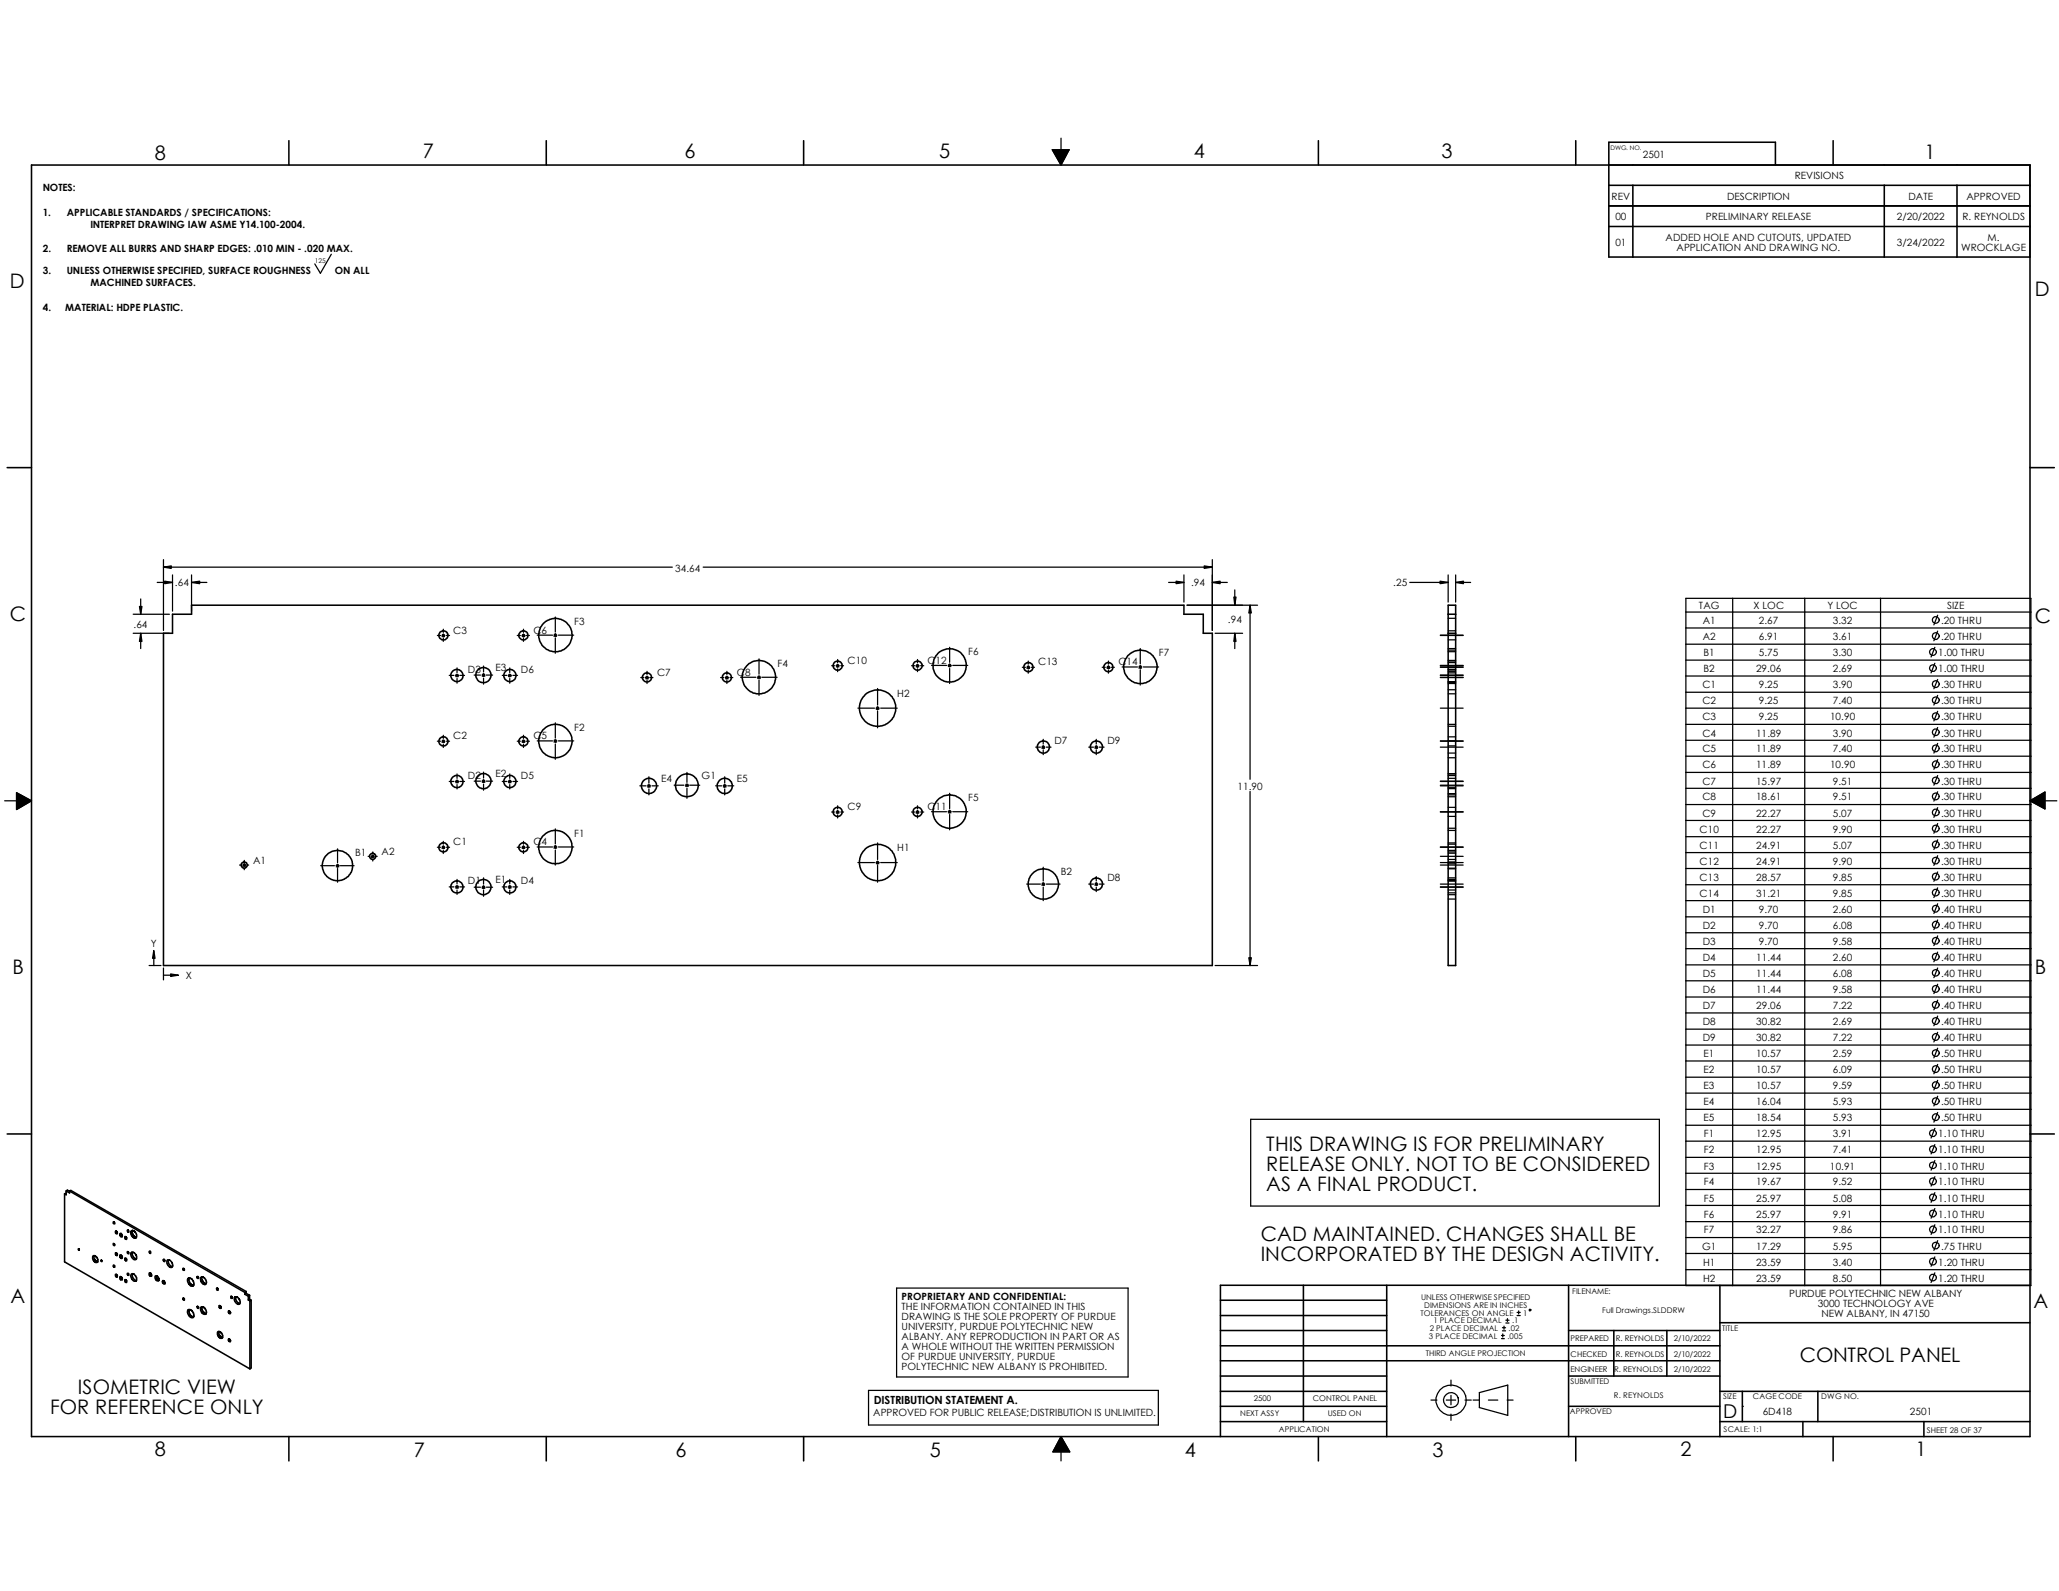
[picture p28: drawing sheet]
<svg xmlns="http://www.w3.org/2000/svg" width="279mm" height="216mm" viewBox="0 0 279 216" stroke-linecap="round" stroke-linejoin="round" font-family="sans-serif">
<defs><g id="words">
<g font-size="2.7">
<text x="21" y="21.7">8</text>
<text x="57.4" y="21.5">7</text>
<text x="92.9" y="21.5">6</text>
<text x="127.4" y="21.5">5</text>
<text x="162" y="21.5">4</text>
<text x="195.6" y="21.5">3</text>
<text x="261.2" y="21.6">1</text>
<text x="1.4" y="39.1">D</text>
<text x="276.1" y="40.1">D</text>
<text x="1.4" y="84.3">C</text>
<text x="276.1" y="84.5">C</text>
<text x="1.7" y="132.2">B</text>
<text x="276.1" y="132.2">B</text>
<text x="171.8" y="156.1">THIS DRAWING IS FOR PRELIMINARY</text>
<text x="171.8" y="158.9">RELEASE ONLY. NOT TO BE CONSIDERED</text>
<text x="171.8" y="161.6">AS A FINAL PRODUCT.</text>
<text x="171.1" y="168.4">CAD MAINTAINED. CHANGES SHALL BE</text>
<text x="171.1" y="171.1">INCORPORATED BY THE DESIGN ACTIVITY.</text>
<text x="1.4" y="176.8">A</text>
<text x="275.9" y="177.5">A</text>
<text x="244.2" y="184.8">CONTROL PANEL</text>
<text x="6.8" y="191.9">FOR REFERENCE ONLY</text>
<text x="10.6" y="189.1">ISOMETRIC VIEW</text>
<text x="21" y="197.6">8</text>
<text x="56.1" y="197.8">7</text>
<text x="91.7" y="197.8">6</text>
<text x="126.2" y="197.8">5</text>
<text x="160.8" y="197.8">4</text>
<text x="194.4" y="197.8">3</text>
<text x="228" y="197.6">2</text>
<text x="259.9" y="197.6">1</text>
</g>
<text font-size="2.6" x="233.8" y="192.4">D</text>
<text font-size="1.5" x="118.6" y="190.6">DISTRIBUTION STATEMENT A.</text>
<g font-size="1.4">
<text x="222.9" y="21.5">2501</text>
<text x="5.8" y="25.9">NOTES:</text>
<text x="5.8" y="29.3">1.</text>
<text x="9.1" y="29.3">APPLICABLE STANDARDS / SPECIFICATIONS:</text>
<text x="218.7" y="27.1">REV</text>
<text x="219.2" y="29.9">00</text>
<text x="231.5" y="29.9">PRELIMINARY RELEASE</text>
<text x="234.4" y="27.1">DESCRIPTION</text>
<text x="243.5" y="24.3">REVISIONS</text>
<text x="257.4" y="29.9">2/20/2022</text>
<text x="259" y="27.1">DATE</text>
<text x="266.3" y="29.9">R. REYNOLDS</text>
<text x="266.8" y="27.1">APPROVED</text>
<text x="5.8" y="34.2">2.</text>
<text x="9.1" y="34.2">REMOVE ALL BURRS AND SHARP EDGES: .010 MIN - .020 MAX.</text>
<text x="12.3" y="31">INTERPRET DRAWING IAW ASME Y14.100-2004.</text>
<text x="219.2" y="33.4">01</text>
<text x="226" y="32.7">ADDED HOLE AND CUTOUTS, UPDATED</text>
<text x="227.5" y="34">APPLICATION AND DRAWING NO.</text>
<text x="257.4" y="33.4">3/24/2022</text>
<text x="266.1" y="34">WROCKLAGE</text>
<text x="269.7" y="32.7">M.</text>
<text x="5.8" y="37.2">3.</text>
<text x="9.1" y="37.2">UNLESS OTHERWISE SPECIFIED, SURFACE ROUGHNESS</text>
<text x="12.3" y="38.9">MACHINED SURFACES.</text>
<text x="45.4" y="37.2">ON ALL</text>
<text x="5.8" y="42.2">4.</text>
<text x="8.9" y="42.2">MATERIAL: HDPE PLASTIC.</text>
<text x="91.6" y="77.6">34.64</text>
<text x="23.7" y="79.6">.64</text>
<text x="161.6" y="79.6">.94</text>
<text x="189.1" y="79.6">.25</text>
<text x="230.5" y="82.7">TAG</text>
<text x="238" y="82.7">X LOC</text>
<text x="248" y="82.7">Y LOC</text>
<text x="264.2" y="82.7">SIZE</text>
<text x="18.1" y="85.2">.64</text>
<text x="61.5" y="86">C3</text>
<text x="72.4" y="86">C6</text>
<text x="77.9" y="84.8">F3</text>
<text x="131.4" y="88.9">F6</text>
<text x="157.3" y="89.1">F7</text>
<text x="166.6" y="84.6">.94</text>
<text x="231.1" y="84.7">A1</text>
<text x="231.1" y="86.9">A2</text>
<text x="231.1" y="89">B1</text>
<text x="238.7" y="84.7">2.67</text>
<text x="238.7" y="86.9">6.91</text>
<text x="238.7" y="89">5.75</text>
<text x="248.7" y="84.7">3.32</text>
<text x="248.7" y="86.9">3.61</text>
<text x="248.7" y="89">3.30</text>
<text x="263" y="89">1.00 THRU</text>
<text x="263.4" y="84.7">.20 THRU</text>
<text x="263.4" y="86.9">.20 THRU</text>
<text x="63.5" y="91.3">D3</text>
<text x="67.2" y="91.1">E3</text>
<text x="70.7" y="91.3">D6</text>
<text x="89.2" y="91.7">C7</text>
<text x="100" y="91.7">C8</text>
<text x="105.5" y="90.5">F4</text>
<text x="115" y="90.1">C10</text>
<text x="121.8" y="94.5">H2</text>
<text x="125.9" y="90.1">C12</text>
<text x="140.9" y="90.3">C13</text>
<text x="151.8" y="90.3">C14</text>
<text x="231" y="93.4">C1</text>
<text x="231" y="95.6">C2</text>
<text x="231.1" y="91.2">B2</text>
<text x="238.3" y="91.2">29.06</text>
<text x="238.7" y="93.4">9.25</text>
<text x="238.7" y="95.6">9.25</text>
<text x="248.7" y="93.4">3.90</text>
<text x="248.7" y="95.6">7.40</text>
<text x="248.7" y="91.2">2.69</text>
<text x="263" y="91.2">1.00 THRU</text>
<text x="263.4" y="93.4">.30 THRU</text>
<text x="263.4" y="95.6">.30 THRU</text>
<text x="61.5" y="100.3">C2</text>
<text x="72.4" y="100.3">C5</text>
<text x="77.9" y="99.1">F2</text>
<text x="143.1" y="101">D7</text>
<text x="150.3" y="101">D9</text>
<text x="231" y="97.7">C3</text>
<text x="231" y="99.9">C4</text>
<text x="238.3" y="99.9">11.89</text>
<text x="238.7" y="97.7">9.25</text>
<text x="248.3" y="97.7">10.90</text>
<text x="248.7" y="99.9">3.90</text>
<text x="263.4" y="97.7">.30 THRU</text>
<text x="263.4" y="99.9">.30 THRU</text>
<text x="63.5" y="105.7">D2</text>
<text x="67.2" y="105.5">E2</text>
<text x="70.7" y="105.7">D5</text>
<text x="89.7" y="106.1">E4</text>
<text x="95.2" y="105.7">G1</text>
<text x="100" y="106.1">E5</text>
<text x="167.9" y="107.1">11.90</text>
<text x="231" y="102.1">C5</text>
<text x="231" y="104.3">C6</text>
<text x="231" y="106.5">C7</text>
<text x="238.3" y="102.1">11.89</text>
<text x="238.3" y="104.3">11.89</text>
<text x="238.3" y="106.5">15.97</text>
<text x="248.3" y="104.3">10.90</text>
<text x="248.7" y="102.1">7.40</text>
<text x="248.7" y="106.5">9.51</text>
<text x="263.4" y="102.1">.30 THRU</text>
<text x="263.4" y="104.3">.30 THRU</text>
<text x="263.4" y="106.5">.30 THRU</text>
<text x="77.9" y="113.5">F1</text>
<text x="115" y="109.9">C9</text>
<text x="125.9" y="109.9">C11</text>
<text x="131.4" y="108.7">F5</text>
<text x="230.6" y="113">C10</text>
<text x="231" y="108.6">C8</text>
<text x="231" y="110.8">C9</text>
<text x="238.3" y="113">22.27</text>
<text x="238.3" y="108.6">18.61</text>
<text x="238.3" y="110.8">22.27</text>
<text x="248.7" y="113">9.90</text>
<text x="248.7" y="108.6">9.51</text>
<text x="248.7" y="110.8">5.07</text>
<text x="263.4" y="113">.30 THRU</text>
<text x="263.4" y="108.6">.30 THRU</text>
<text x="263.4" y="110.8">.30 THRU</text>
<text x="34.3" y="117.3">A1</text>
<text x="48.2" y="116.2">B1</text>
<text x="51.8" y="116.1">A2</text>
<text x="61.5" y="114.7">C1</text>
<text x="63.5" y="120">D1</text>
<text x="67.2" y="119.8">E1</text>
<text x="70.7" y="120">D4</text>
<text x="72.4" y="114.7">C4</text>
<text x="121.8" y="115.5">H1</text>
<text x="143.9" y="118.7">B2</text>
<text x="150.3" y="119.5">D8</text>
<text x="230.6" y="115.1">C11</text>
<text x="230.6" y="117.3">C12</text>
<text x="230.6" y="119.5">C13</text>
<text x="238.3" y="115.1">24.91</text>
<text x="238.3" y="117.3">24.91</text>
<text x="238.3" y="119.5">28.57</text>
<text x="248.7" y="115.1">5.07</text>
<text x="248.7" y="117.3">9.90</text>
<text x="248.7" y="119.5">9.85</text>
<text x="263.4" y="115.1">.30 THRU</text>
<text x="263.4" y="117.3">.30 THRU</text>
<text x="263.4" y="119.5">.30 THRU</text>
<text x="230.6" y="121.7">C14</text>
<text x="231.1" y="123.9">D1</text>
<text x="238.3" y="121.7">31.21</text>
<text x="238.7" y="123.9">9.70</text>
<text x="248.7" y="123.9">2.60</text>
<text x="248.7" y="121.7">9.85</text>
<text x="263.4" y="123.9">.40 THRU</text>
<text x="263.4" y="121.7">.30 THRU</text>
<text x="20.4" y="128.5">Y</text>
<text x="231.1" y="126.1">D2</text>
<text x="231.1" y="128.2">D3</text>
<text x="231.1" y="130.4">D4</text>
<text x="238.3" y="130.4">11.44</text>
<text x="238.7" y="126.1">9.70</text>
<text x="238.7" y="128.2">9.70</text>
<text x="248.7" y="126.1">6.08</text>
<text x="248.7" y="128.2">9.58</text>
<text x="248.7" y="130.4">2.60</text>
<text x="263.4" y="126.1">.40 THRU</text>
<text x="263.4" y="128.2">.40 THRU</text>
<text x="263.4" y="130.4">.40 THRU</text>
<text x="25.2" y="132.9">X</text>
<text x="231.1" y="132.6">D5</text>
<text x="231.1" y="134.7">D6</text>
<text x="231.1" y="136.9">D7</text>
<text x="238.3" y="132.6">11.44</text>
<text x="238.3" y="134.7">11.44</text>
<text x="238.3" y="136.9">29.06</text>
<text x="248.7" y="132.6">6.08</text>
<text x="248.7" y="134.7">9.58</text>
<text x="248.7" y="136.9">7.22</text>
<text x="263.4" y="132.6">.40 THRU</text>
<text x="263.4" y="134.7">.40 THRU</text>
<text x="263.4" y="136.9">.40 THRU</text>
<text x="231.1" y="139.1">D8</text>
<text x="231.1" y="141.3">D9</text>
<text x="231.2" y="143.5">E1</text>
<text x="238.3" y="139.1">30.82</text>
<text x="238.3" y="141.3">30.82</text>
<text x="238.3" y="143.5">10.57</text>
<text x="248.7" y="139.1">2.69</text>
<text x="248.7" y="141.3">7.22</text>
<text x="248.7" y="143.5">2.59</text>
<text x="263.4" y="143.5">.50 THRU</text>
<text x="263.4" y="139.1">.40 THRU</text>
<text x="263.4" y="141.3">.40 THRU</text>
<text x="231.2" y="145.6">E2</text>
<text x="231.2" y="147.8">E3</text>
<text x="231.2" y="150">E4</text>
<text x="238.3" y="145.6">10.57</text>
<text x="238.3" y="147.8">10.57</text>
<text x="238.3" y="150">16.04</text>
<text x="248.7" y="145.6">6.09</text>
<text x="248.7" y="147.8">9.59</text>
<text x="248.7" y="150">5.93</text>
<text x="263.4" y="145.6">.50 THRU</text>
<text x="263.4" y="147.8">.50 THRU</text>
<text x="263.4" y="150">.50 THRU</text>
<text x="231.2" y="152.2">E5</text>
<text x="231.2" y="154.3">F1</text>
<text x="238.3" y="152.2">18.54</text>
<text x="238.3" y="154.3">12.95</text>
<text x="248.7" y="152.2">5.93</text>
<text x="248.7" y="154.3">3.91</text>
<text x="263" y="154.3">1.10 THRU</text>
<text x="263.4" y="152.2">.50 THRU</text>
<text x="231.2" y="156.5">F2</text>
<text x="231.2" y="158.7">F3</text>
<text x="231.2" y="160.9">F4</text>
<text x="238.3" y="156.5">12.95</text>
<text x="238.3" y="158.7">12.95</text>
<text x="238.3" y="160.9">19.67</text>
<text x="248.3" y="158.7">10.91</text>
<text x="248.7" y="156.5">7.41</text>
<text x="248.7" y="160.9">9.52</text>
<text x="263" y="156.5">1.10 THRU</text>
<text x="263" y="158.7">1.10 THRU</text>
<text x="263" y="160.9">1.10 THRU</text>
<text x="231.2" y="163.1">F5</text>
<text x="231.2" y="165.2">F6</text>
<text x="231.2" y="167.4">F7</text>
<text x="238.3" y="163.1">25.97</text>
<text x="238.3" y="165.2">25.97</text>
<text x="238.3" y="167.4">32.27</text>
<text x="248.7" y="163.1">5.08</text>
<text x="248.7" y="165.2">9.91</text>
<text x="248.7" y="167.4">9.86</text>
<text x="263" y="163.1">1.10 THRU</text>
<text x="263" y="165.2">1.10 THRU</text>
<text x="263" y="167.4">1.10 THRU</text>
<text x="231" y="169.6">G1</text>
<text x="231.1" y="171.7">H1</text>
<text x="231.1" y="173.9">H2</text>
<text x="238.3" y="171.7">23.59</text>
<text x="238.3" y="173.9">23.59</text>
<text x="238.3" y="169.6">17.29</text>
<text x="248.7" y="169.6">5.95</text>
<text x="248.7" y="171.7">3.40</text>
<text x="248.7" y="173.9">8.50</text>
<text x="263" y="171.7">1.20 THRU</text>
<text x="263" y="173.9">1.20 THRU</text>
<text x="263.4" y="169.6">.75 THRU</text>
<text x="122.3" y="176.4">PROPRIETARY AND CONFIDENTIAL:</text>
<text x="122.3" y="177.8">THE INFORMATION CONTAINED IN THIS</text>
<text x="122.3" y="179.1">DRAWING IS THE SOLE PROPERTY OF PURDUE</text>
<text x="242.8" y="176">PURDUE POLYTECHNIC NEW ALBANY</text>
<text x="246.7" y="177.3">3000 TECHNOLOGY AVE</text>
<text x="247.2" y="178.7">NEW ALBANY, IN 47150</text>
<text x="122.3" y="180.5">UNIVERSITY, PURDUE POLYTECHNIC NEW</text>
<text x="122.3" y="181.8">ALBANY. ANY REPRODUCTION IN PART OR AS</text>
<text x="122.3" y="183.2">A WHOLE WITHOUT THE WRITTEN PERMISSION</text>
<text x="122.3" y="184.5">OF PURDUE UNIVERSITY, PURDUE</text>
<text x="122.3" y="185.9">POLYTECHNIC NEW ALBANY IS PROHIBITED.</text>
<text x="239.2" y="192">6D418</text>
<text x="259.2" y="192">2501</text>
<text x="118.5" y="192.2">APPROVED FOR PUBLIC RELEASE;DISTRIBUTION IS UNLIMITED.</text>
</g>
<g font-size="1.1">
<text x="192.7" y="178.5">TOLERANCES ON ANGLE</text>
<text x="192.8" y="176.4">UNLESS OTHERWISE SPECIFIED</text>
<text x="193.3" y="177.5">DIMENSIONS ARE IN INCHES</text>
<text x="194.5" y="179.6">1 PLACE DECIMAL</text>
<text x="205.2" y="179.6">.1</text>
<text x="206.7" y="178.5">1</text>
<text x="213.4" y="175.6">FILENAME:</text>
<text x="217.4" y="178.1">Full Drawings.SLDDRW</text>
<text x="193.5" y="184.1">THIRD ANGLE PROJECTION</text>
<text x="193.9" y="181.7">3 PLACE DECIMAL</text>
<text x="194" y="180.6">2 PLACE DECIMAL</text>
<text x="204.6" y="181.7">.005</text>
<text x="204.7" y="180.6">.02</text>
<text x="213.1" y="182">PREPARED</text>
<text x="213.1" y="184.1">CHECKED</text>
<text x="219.2" y="182">R. REYNOLDS</text>
<text x="219.2" y="184.1">R. REYNOLDS</text>
<text x="227.1" y="182">2/10/2022</text>
<text x="227.1" y="184.1">2/10/2022</text>
<text x="233.7" y="180.6">TITLE</text>
<text x="170.1" y="190.2">2500</text>
<text x="178.1" y="190.2">CONTROL PANEL</text>
<text x="213" y="191.9">APPROVED</text>
<text x="213.1" y="186.1">ENGINEER</text>
<text x="213.1" y="187.8">SUBMITTED</text>
<text x="219" y="189.7">R. REYNOLDS</text>
<text x="219" y="186.1">R. REYNOLDS</text>
<text x="227.1" y="186.1">2/10/2022</text>
<text x="233.8" y="189.9">SIZE</text>
<text x="237.9" y="189.9">CAGE CODE</text>
<text x="247.1" y="189.9">DWG NO.</text>
<text x="168.3" y="192.2">NEXT ASSY</text>
<text x="173.5" y="194.3">APPLICATION</text>
<text x="180.2" y="192.2">USED ON</text>
<text x="233.9" y="194.4">SCALE: 1:1</text>
<text x="261.5" y="194.4">SHEET 28 OF 37</text>
</g>
<text font-size=".9" x="42.7" y="35.6">125</text>
<text font-size=".8" x="218.5" y="20.4">DWG. NO.</text>
</g></defs>
<g fill="none" stroke="#000" stroke-width=".17">
<path d="M144 18.8v1.5M45 34.5l-1.5 2.6-.8-1.3M142.8 20.3h2.3l-1.1 2.1zM21.3 79h2.1M22.2 75.9v9.7M22.2 77h69M23.4 78v4.9M26 78v4.9M26 79h2.1M95.4 77h69.1M158.6 79h2.1M160.7 78v3.7"/>
<path d="M164.5 75.9v9.7M164.5 79h2M191.3 79h5.2M196.5 78v3.7M197.5 79h2.1M197.5 78v3.7M18.1 85.9h4.9M18.1 83.4h4.9M19.1 81.3v2.1M19.1 85.9v2.1M59.4 86.2h.4M60 86.2h.4"/>
<path d="M60 86.1l.3 .3M60.2 85.4v.4M60.2 86v.4M60.2 86.6v.4M60.2 99.8v.4M60.3 86.1l-.3 .3M60.6 86.2h.4M61 91.7h.6M61.8 91.7h.4M61.9 91.5l.3 .3M62 90.6v.7M62 91.5v.4"/>
<path d="M62 92.1v.6M62.1 91.5l-.3 .3M62.4 91.7h.6M64.3 91.6h.9M65.4 91.6h.4M65.5 91.5l.3 .3M65.6 90.4v.8M65.6 91.4v.4M65.6 92v.8M65.7 91.5l-.3 .3M66 91.6h.8M68.2 91.7h.6"/>
<path d="M69 91.7h.4M69 91.5l.3 .3M69.2 90.6v.7M69.2 91.5v.4M69.2 92.1v.6M69.3 91.5l-.3 .3M69.6 91.7h.6M70.2 86.2h.4M70.8 86.2h.4M70.9 86.1l.3 .3M71 85.4v.4M71 86v.4"/>
<path d="M71 86.6v.4M71 99.8v.4M71.2 86.1l-.3 .3M71.4 86.2h.4M72.9 86.2h2.1M75.2 86.2h.4M75.2 86.1l.3 .3M75.4 83.7v2.1M75.4 86v.4M75.4 86.6v2M75.4 98.1v2.1M75.5 86.1l-.3 .3"/>
<path d="M75.8 86.2h2.1M87 91.9h.4M87.6 91.9h.4M87.7 91.8l.3 .3M87.8 91.1v.4M87.8 91.7v.5M87.8 92.3v.5M87.9 91.8l-.3 .3M88.2 91.9h.4M97.8 91.9h.4M98.4 91.9h.4M98.5 91.8l.3 .3"/>
<path d="M98.6 91.1v.4M98.6 91.7v.5M98.6 92.3v.5M98.8 91.8l-.3 .3M99.1 91.9h.3M100.5 91.9h2.1M102.8 91.9h.4M102.9 91.8l.3 .3M103 89.4v2.1M103 91.7v.4M103 92.3v2.1M103.1 91.8l-.3 .3"/>
<path d="M103.4 91.9h2.1M112.9 90.3h.3M113.5 90.3h.4M113.5 90.2l.3 .3M113.7 89.5v.4M113.7 90.1v.5M113.7 90.8v.3M113.8 90.2l-.3 .3M114.1 90.3h.4M116.4 96.1h2.3M118.9 96.1h.4M119 96l.3 .3"/>
<path d="M119.1 93.4v2.3M119.1 95.9v.4M119.1 96.5v2.3M119.2 96l-.3 .3M119.5 96.1h2.3M123.7 90.3h.4M124.3 90.3h.4M124.4 90.2l.3 .3M124.5 89.5v.4M124.5 90.1v.5M124.5 90.8v.3M124.6 90.2l-.3 .3"/>
<path d="M124.9 90.3h.4M126.4 90.3h2M128.7 90.3h.4M128.7 90.2l.3 .3M128.9 87.8v2.1M128.9 90.1v.4M128.9 90.7v2.1M129 90.2l-.3 .3M129.3 90.3h2M138.7 90.6h.4M139.4 90.6h.3M139.4 90.4l.3 .3"/>
<path d="M139.5 89.7v.4M139.5 90.3v.5M139.5 90.9v.5M139.7 90.4l-.3 .3M140 90.6h.4M149.6 90.6h.4M150.2 90.6h.4M150.3 90.4l.3 .3M150.4 89.7v.4M150.4 90.3v.5M150.4 90.9v.5M150.5 90.4l-.3 .3"/>
<path d="M150.8 90.6h.4M152.3 90.5h2M154.6 90.5h.3M154.6 90.4l.3 .3M154.7 88v2.1M154.7 90.3v.4M154.7 90.9v2.1M154.9 90.4l-.3 .3M155.2 90.5h2M161.1 82.1h9.5M164.9 85.9h3.7M167.6 80.1v2"/>
<path d="M167.6 85.9v2.1M169.6 82.1v23.6M195.5 96.1h3M195.5 90.3h3M195.5 91.9h3M195.5 86.2h3M195.5 91.7h3M195.5 91.6h3M195.5 90.5h3M195.5 90.6h3M196.5 92.8h1M196.5 88.2h1"/>
<path d="M196.5 91.1h1M196.5 89.9h1M196.5 92.5h1M196.5 88h1M196.5 90.9h1M196.5 89.7h1M196.5 98.6h1M196.5 93.6h1M196.5 94.1h1M196.5 89.6h1M196.5 91.3h1M196.5 98.3h1"/>
<path d="M196.5 88.4h1M196.5 83.9h1M196.5 100h1M196.5 86.8h1M196.5 85.6h1M196.5 90.8h1M196.5 92.6h1M196.5 90.6h1M228.8 98.3h46.8M228.8 96.1h46.8M228.8 81.2h46.8v93.3h-46.8zM228.8 83.1h46.8"/>
<path d="M228.8 85.2h46.8M228.8 87.4h46.8M228.8 89.6h46.8M228.8 91.7h46.8M228.8 93.9h46.8M235.1 81.2v93.3M244.9 81.2v93.3M255.2 81.2v93.3M262.6 87.8l-.6 1.4M262.6 90l-.6 1.3M262.9 83.5l-.5 1.3M262.9 85.6l-.5 1.4"/>
<path d="M262.9 92.2l-.5 1.3M262.9 94.4l-.5 1.3M262.9 96.5l-.5 1.3M262.9 98.7l-.5 1.3M.6 108.7h1.6M2.2 107.6l2.1 1.1-2.1 1.2zM32.5 117.4h.2M32.9 117.4h.5M33 117.3l.3 .3M33.1 116.8v.2M33.1 117.2v.4M33.1 117.8v.2"/>
<path d="M33.3 117.3l-.3 .3M33.6 117.4h.1M43.5 117.5h1.9M45.6 117.5h.4M45.7 117.3l.3 .3M45.8 115.2v1.9M45.8 117.3v.4M45.8 117.9v1.8M45.9 117.3l-.3 .3M46.2 117.5h1.8M50 116.2h.2M50.4 116.2h.4"/>
<path d="M50.5 116.1l.3 .3M50.6 115.6v.2M50.6 116v.4M50.6 116.6v.2M50.7 116.1l-.3 .3M51 116.2h.2M59.4 100.6h.4M59.4 115h.4M60 100.6h.4M60 115h.4M60 100.5l.3 .3M60 114.9l.3 .2"/>
<path d="M60.2 100.4v.4M60.2 101v.4M60.2 114.2v.4M60.2 114.8v.4M60.2 115.4v.4M60.3 100.5l-.3 .3M60.3 114.9l-.3 .2M60.6 100.6h.4M60.6 115h.4M61 106h.6M61.8 106h.4M61.9 105.9l.3 .3"/>
<path d="M62 105v.6M62 105.8v.5M62 106.5v.6M62 119.3v.6M62.1 105.9l-.3 .3M62.4 106h.6M64.3 106h.9M65.4 106h.4M65.5 105.9l.3 .3M65.6 104.8v.8M65.6 105.8v.4M65.6 106.4v.8"/>
<path d="M65.6 119.1v.9M65.7 105.9l-.3 .3M66 106h.8M68.2 106h.6M69 106h.4M69 105.9l.3 .3M69.2 105v.6M69.2 105.8v.5M69.2 106.5v.6M69.2 119.3v.6M69.3 105.9l-.3 .3M69.6 106h.6"/>
<path d="M70.2 100.6h.4M70.2 115h.4M70.8 100.6h.4M70.8 115h.4M70.9 100.5l.3 .3M70.9 114.9l.3 .2M71 100.4v.4M71 101v.4M71 114.2v.4M71 114.8v.4M71 115.4v.4M71.2 100.5l-.3 .3"/>
<path d="M71.2 114.9l-.3 .2M71.4 100.6h.4M71.4 115h.4M72.9 100.5h2.1M72.9 114.9h2.1M75.2 100.5h.4M75.2 114.9h.4M75.2 100.4l.3 .3M75.2 114.8l.3 .3M75.4 100.4v.4M75.4 101v2M75.4 112.5v2"/>
<path d="M75.4 114.7v.4M75.4 115.4v2M75.5 100.4l-.3 .3M75.5 114.8l-.3 .3M75.8 100.5h2.1M75.8 114.9h2.1M86.8 106.6h.9M87.9 106.6h.4M87.9 106.5l.3 .3M88.1 105.4v.9M88.1 106.4v.4M88.1 107.1v.8"/>
<path d="M88.2 106.5l-.3 .3M88.5 106.6h.8M91.5 106.6h1.3M93 106.6h.4M93.1 106.4l.3 .3M93.2 104.8v1.4M93.2 106.4v.4M93.2 107v1.3M93.3 106.4l-.3 .3M93.6 106.6h1.4M97.1 106.6h.8M98.1 106.6h.5"/>
<path d="M98.2 106.5l.3 .3M98.3 105.4v.9M98.3 106.4v.4M98.3 107.1v.8M98.5 106.5l-.3 .3M98.8 106.6h.8M112.9 110.2h.3M113.5 110.2h.4M113.5 110.1l.3 .3M113.7 109.3v.5M113.7 110v.4M113.7 110.6v.4"/>
<path d="M113.8 110.1l-.3 .3M114.1 110.2h.4M116.4 117.1h2.3M118.9 117.1h.4M119 116.9l.3 .3M119.1 114.4v2.2M119.1 116.8v.5M119.1 117.4v2.3M119.2 116.9l-.3 .3M119.5 117.1h2.3M123.7 110.2h.4M124.3 110.2h.4"/>
<path d="M124.4 110.1l.3 .3M124.5 109.3v.5M124.5 110v.4M124.5 110.6v.4M124.6 110.1l-.3 .3M124.9 110.2h.4M126.4 110.2h2M128.7 110.2h.4M128.7 110l.3 .3M128.9 107.7v2M128.9 109.9v.4M128.9 110.5v2.1"/>
<path d="M129 110l-.3 .3M129.3 110.2h2M139.3 120h1.9M140.5 101.4h.7M141.4 101.4h.4M141.4 120h.4M141.4 101.3l.3 .3M141.4 119.8l.3 .3M141.6 100.3v.7M141.6 101.2v.4M141.6 101.8v.6M141.6 117.7v1.8"/>
<path d="M141.6 119.8v.4M141.7 101.3l-.3 .3M141.7 119.8l-.3 .3M142 101.4h.6M142 120h1.8M147.7 101.4h.7M147.7 120h.7M148.6 101.4h.4M148.6 120h.4M148.6 101.3l.3 .3M148.6 119.8l.3 .3M148.8 100.3v.7"/>
<path d="M148.8 101.2v.4M148.8 101.8v.6M148.8 119v.5M148.8 119.8v.4M148.9 101.3l-.3 .3M148.9 119.8l-.3 .3M149.2 101.4h.6M149.2 120h.6M169.6 107.4v23.6M195.5 100.5h3M195.5 117.1h3M195.5 110.2h3"/>
<path d="M195.5 106.6h3M195.5 114.9h3M195.5 100.6h3M195.5 115h3M195.5 106h3M195.5 116.2h3M195.5 117.4h3M195.5 101.4h3M195.5 120h3M196.5 119.1h1M196.5 102.2h1M196.5 117.9h1"/>
<path d="M196.5 112.4h1M196.5 107.9h1M196.5 110.8h1M196.5 109.6h1M196.5 119.5h1M196.5 114.6h1M196.5 107.7h1M196.5 105.6h1M196.5 108.1h1M196.5 105h1M196.5 117.2h1M196.5 112.7h1"/>
<path d="M196.5 102.8h1M196.5 115.6h1M196.5 114.4h1M196.5 101.2h1M196.5 106.9h1M196.5 105.2h1M196.5 107h1M196.5 119.3h1M196.5 116.6h1M196.5 115.8h1M196.5 115.4h1M196.5 117.8h1"/>
<path d="M196.5 117h1M228.8 100.5h46.8M228.8 102.6h46.8M228.8 104.8h46.8M228.8 107h46.8M228.8 109.2h46.8M228.8 111.3h46.8M228.8 113.5h46.8M228.8 115.7h46.8M228.8 117.9h46.8M262.9 100.9l-.5 1.3M262.9 103.1l-.5 1.3"/>
<path d="M262.9 105.2l-.5 1.4M262.9 107.4l-.5 1.3M262.9 109.6l-.5 1.3M262.9 111.8l-.5 1.3M262.9 114l-.5 1.3M262.9 116.1l-.5 1.3M262.9 118.3l-.5 1.3M275.5 108.7l2-1.2v2.3zM277.5 108.7h1.6M20.2 131h1.6M20.9 130v1M22.2 131.4v1.6"/>
<path d="M22.2 132.3h1M61 120.4h.6M61.8 120.4h.4M61.9 120.2l.3 .3M62 120.1v.5M62 120.8v.6M62.1 120.2l-.3 .3M62.4 120.4h.6M64.3 120.4h.9M65.4 120.4h.4M65.5 120.3l.3 .3M65.6 120.2v.4"/>
<path d="M65.6 120.8v.8M65.7 120.3l-.3 .3M66 120.4h.8M68.2 120.4h.6M69 120.4h.4M69 120.2l.3 .3M69.2 120.1v.5M69.2 120.8v.6M69.3 120.2l-.3 .3M69.6 120.4h.6M141.6 120.4v1.8M148.8 120.4v.6"/>
<path d="M164.9 131h5.7M195.5 120.4h3M196.5 120.8h1M196.5 122h1M196.5 121.2h1M196.5 121.4h1M228.8 120.1h46.8M228.8 122.2h46.8M228.8 124.4h46.8M228.8 126.6h46.8M228.8 128.7h46.8M228.8 130.9h46.8"/>
<path d="M228.8 133.1h46.8M228.8 135.3h46.8M228.8 137.5h46.8M228.8 139.7h46.8M262.9 120.5l-.5 1.3M262.9 122.6l-.5 1.4M262.9 124.8l-.5 1.4M262.9 127l-.5 1.3M262.9 129.2l-.5 1.3M262.9 131.4l-.5 1.3M262.9 133.6l-.5 1.2M262.9 135.7l-.5 1.3"/>
<path d="M262.9 137.9l-.5 1.3M169.7 151.9h55.5v11.8h-55.5zM228.8 141.8h46.8M228.8 144h46.8M228.8 146.2h46.8M228.8 148.3h46.8M228.8 150.5h46.8M228.8 152.7h46.8M228.8 154.9h46.8M228.8 157.1h46.8M228.8 159.2h46.8M262.6 153.1l-.6 1.3"/>
<path d="M262.6 155.3l-.6 1.3M262.6 157.5l-.6 1.3M262.6 159.7l-.6 1.3M262.9 140.1l-.5 1.3M262.9 142.2l-.5 1.4M262.9 144.4l-.5 1.3M262.9 146.6l-.5 1.3M262.9 148.8l-.5 1.3M262.9 151l-.5 1.3M121.7 174.8h31.4v12.1h-31.4zM204.1 180v.4M204.3 179.5h.5"/>
<path d="M204.3 179.2h.5M204.6 178.9v.4M205.9 178.5h.4M205.9 178.1h.4M206.1 177.9v.4M228.8 161.4h46.8M228.8 163.6h46.8M228.8 165.8h46.8M228.8 167.9h46.8M228.8 170.1h46.8M228.8 172.3h46.8M262.6 161.8l-.6 1.4"/>
<path d="M262.6 164l-.6 1.3M262.6 166.2l-.6 1.3M262.6 170.6l-.6 1.2M262.6 172.7l-.6 1.3M262.9 168.4l-.5 1.3M117.9 188.7h39.3v4.7h-39.3zM144 197v1.2M144 194.9l1.2 2.1h-2.3zM194.2 190h.8M196.3 190h1.2M196.9 187.3v.8M196.9 189.4v1.2"/>
<path d="M196.9 191.9v.8M198.8 190h.8M199.9 190h.8M200.7 189l3.9-1v4.1l-3.9-1.1zM202 190h1.2M203.8 181.7h.3M203.8 181.2h.3M203.9 180.6h.4M203.9 180.2h.4M203.9 181v.4M204.5 190h.8M236.4 190.8h.1"/>
<circle cx="262.3" cy="88.5" r=".47"/>
<circle cx="262.3" cy="90.7" r=".46"/>
<circle cx="262.7" cy="92.9" r=".47"/>
<circle cx="262.7" cy="97.2" r=".47"/>
<circle cx="262.7" cy="84.1" r=".47"/>
<circle cx="262.7" cy="99.4" r=".47"/>
<circle cx="262.7" cy="86.3" r=".46"/>
<circle cx="262.7" cy="95" r=".46"/>
<circle cx="262.7" cy="114.6" r=".47"/>
<circle cx="262.7" cy="103.7" r=".47"/>
<circle cx="262.7" cy="108.1" r=".47"/>
<circle cx="262.7" cy="110.2" r=".47"/>
<circle cx="262.7" cy="119" r=".47"/>
<circle cx="262.7" cy="116.8" r=".46"/>
<circle cx="262.7" cy="101.6" r=".46"/>
<circle cx="262.7" cy="105.9" r=".46"/>
<circle cx="262.7" cy="112.4" r=".46"/>
<circle cx="262.7" cy="125.5" r=".47"/>
<circle cx="262.7" cy="129.8" r=".47"/>
<circle cx="262.7" cy="136.4" r=".47"/>
<circle cx="262.7" cy="121.1" r=".47"/>
<circle cx="262.7" cy="134.2" r=".47"/>
<circle cx="262.7" cy="132" r=".46"/>
<circle cx="262.7" cy="138.6" r=".46"/>
<circle cx="262.7" cy="123.3" r=".46"/>
<circle cx="262.7" cy="127.7" r=".46"/>
<circle cx="262.3" cy="156" r=".47"/>
<circle cx="262.3" cy="153.8" r=".46"/>
<circle cx="262.3" cy="158.2" r=".46"/>
<circle cx="262.7" cy="140.7" r=".47"/>
<circle cx="262.7" cy="145.1" r=".47"/>
<circle cx="262.7" cy="151.6" r=".47"/>
<circle cx="262.7" cy="147.2" r=".47"/>
<circle cx="262.7" cy="149.4" r=".46"/>
<circle cx="262.7" cy="142.9" r=".46"/>
<circle cx="207.6" cy="177.8" r=".12"/>
<circle cx="262.3" cy="160.3" r=".47"/>
<circle cx="262.3" cy="171.2" r=".47"/>
<circle cx="262.3" cy="166.8" r=".47"/>
<circle cx="262.3" cy="173.4" r=".47"/>
<circle cx="262.3" cy="162.5" r=".47"/>
<circle cx="262.3" cy="164.7" r=".46"/>
<circle cx="262.7" cy="169" r=".46"/>
<circle cx="196.9" cy="190" r="1.02"/>
<circle cx="196.9" cy="190" r="2.07"/>
</g>
<g fill="#000" stroke="#000" stroke-width=".17">
<path d="M142.8 20.3h2.3l-1.1 2.1zM22.2 77l1-.2v.3zM22.4 78.9l1 .1-1 .2zM26 79l1.1-.1v.3zM159.6 78.9l1.1 .1-1.1 .2zM163.4 76.8l1.1 .2-1.1 .1zM164.5 79l1.1-.1v.3zM195.4 78.9l1.1 .1-1.1 .2zM197.5 79l1.1-.1v.3zM19.1 85.9l.2 1.1h-.4zM18.9 82.3h.4l-.2 1.1zM167.4 81h.3l-.1 1.1z"/>
<path d="M167.6 85.9l.1 1.1h-.3zM169.6 82.1l.2 1.1h-.3zM2.2 107.6l2.1 1.1-2.1 1.2zM275.5 108.7l2-1.2v2.3zM20.9 129l.1 1h-.3zM23.2 132.2l1 .1-1 .2zM169.5 130h.3l-.2 1zM144 194.9l1.2 2.1h-2.3z"/>
</g>
<g fill="none" stroke="#000" stroke-width=".21">
<path d="M39.2 19.1v3.3M74.1 19.1v3.3M109.1 19.1v3.3M178.9 19.1v3.3M213.8 19.1v3.3M248.8 19.1v3.3M4.3 22.4h271.2v172.5h-271.2zM218.3 25.1h57.2M218.3 27.9h57.2M218.3 30.7h57.2M221.6 25.1v9.8M240.9 22.4v-3.1h-22.6v15.6h57.2"/>
<path d="M255.7 25.1v9.8M265.6 25.1v9.8M1 63.5h3.3M275.5 63.5h3.3M23.4 83.4h2.6v-1.3h134.7v1.3h2.6v2.5h1.2v45.1h-142.3v-45.1h1.2zM196.5 85.9h1M196.5 83.4h1M196.5 82.1h1v48.9h-1zM1 153.9h3.3M275.5 153.9h3.3M8.8 162v9.2l25.1 14.6M9 161.6v.5l-.2-.1"/>
<path d="M9 161.6l.4 .3v-.3M9 161.6l.1-.1 .3 .2M9 161.9l-.2 .1M9.4 161.6l23.8 13.8M9.4 161.6l.2-.1 23.8 13.8M12.6 170.4l.4 .1 .2 .3a.3 .3 0 0 1 .1 .4 .3 .3 0 0 1-.5 0l-.1-.1a.59 .59 0 0 1-.1-.7zM12.8 170.4l-.1 .3 .2 .3 .4 .2M13.7 171l.1 .2h-.1zM15.4 171.7h.1a.13 .13 0 0 1 .1 .1 .13 .13 0 0 1-.1 .1 .13 .13 0 0 1-.1 0zM15.4 168.7l.2 .2a.11 .11 0 0 1-.2 .1 .11 .11 0 0 1 0-.1zM15.7 172.9l.2 .1a.13 .13 0 0 1 .1 .2 .13 .13 0 0 1-.2 .1 .13 .13 0 0 1-.1-.2zM15.7 167.1a.19 .19 0 0 1 .2 .1 .19 .19 0 0 1-.1 .2l-.1-.1z"/>
<path d="M15.7 170l.2 .1a.15 .15 0 0 1 0 .2 .15 .15 0 0 1-.1 .1 .15 .15 0 0 1-.1-.2zM15.8 167.1l.1 .2M15.8 170.1l.1 .1M15.8 173l.1 .1M16.3 173.3a.26 .26 0 0 1 .2 .1 .26 .26 0 0 1 0 .3h-.2zM16.3 170.3a.23 .23 0 0 1 .3 .2 .23 .23 0 0 1-.1 .3l-.2-.2zM16.3 167.4a.24 .24 0 0 1 .2 .1 .24 .24 0 0 1 0 .4l-.2-.3zM16.4 167.4l.2 .3M16.4 170.3l.2 .3M16.4 173.3l.2 .3M16.9 170.7a.22 .22 0 0 1 .2 .2 .22 .22 0 0 1 0 .2l-.2-.2zM16.9 173.7a.22 .22 0 0 1 .2 .1 .22 .22 0 0 1 0 .2l-.2-.1z"/>
<path d="M16.9 167.8l.3 .1-.1 .3-.1-.1zM17.1 167.9l.1 .1M17.1 170.8l.1 .1M17.1 173.7l.1 .2M17.3 167h.1v.2zM17.3 169.9l.1-.1 .1 .2v.1l-.2-.1zM17.3 172.8l.2 .1v.2l-.2-.1zM17.8 167.1a.43 .43 0 0 1 .7 .3 .34 .34 0 0 1 .1 .4 .34 .34 0 0 1-.4 .2l-.4-.5zM17.8 170a.55 .55 0 0 1 .7 .6 .3 .3 0 0 1-.2 .4 .3 .3 0 0 1-.4-.3l-.1-.3zM17.8 172.9a.68 .68 0 0 1 .7 .8 .37 .37 0 0 1-.4 .1 .37 .37 0 0 1-.2-.3l-.2-.3zM18 167l-.1 .3 .1 .3 .3 .3h.2M18 169.9l-.1 .4 .2 .3 .4 .3"/>
<path d="M18 172.8a.73 .73 0 0 0 .5 1M20.2 169.8l.2 .1v.2zM20.2 172.8a.26 .26 0 0 1 .3 .1 .26 .26 0 0 1 0 .3h-.1l-.2-.2zM20.4 172.8v.2l.2 .1M21.1 173.1a.47 .47 0 0 1 .4 .7 .48 .48 0 0 1-.4-.7zM21.2 173.1l.1 .3 .2 .3M22.1 173.8a.24 .24 0 0 1 .2 .1 .24 .24 0 0 1 0 .3l-.2-.1zM22.1 170.9l.3 .1v.2l-.2-.1zM22.2 173.8l.2 .3M22.7 171a.63 .63 0 0 1 .6 .3 .63 .63 0 0 1 0 .7 .7 .7 0 0 1-.6-1zM22.9 171l-.1 .3 .1 .3 .3 .3h.2M24.8 176.2h.2a.11 .11 0 0 1 0 .2 .11 .11 0 0 1-.2 0z"/>
<path d="M25.5 173.5a.42 .42 0 0 1 .7 .3v.1a.38 .38 0 0 1 .1 .4 .38 .38 0 0 1-.3 .2h-.1l-.3-.3a.62 .62 0 0 1-.1-.7zM25.5 177.8a.6 .6 0 0 1 .8 .6 .3 .3 0 0 1-.2 .4 .3 .3 0 0 1-.4-.2l-.1-.1a.62 .62 0 0 1-.1-.7zM25.7 173.4l-.1 .2 .1 .4 .3 .3 .2 .2M25.7 177.7l-.1 .1 .1 .5 .3 .3 .2 .1M26.7 173.3h.2a.11 .11 0 0 1 0 .1 .11 .11 0 0 1-.1 .1 .11 .11 0 0 1 0-.2zM26.7 177.3h.2l.1 .2a.14 .14 0 0 1-.2 0 .14 .14 0 0 1-.1-.2zM27.2 173.4a.44 .44 0 0 1 .5-.1 .44 .44 0 0 1 .2 .4 .36 .36 0 0 1-.1 .6l-.5-.3zM27.3 177.4a.57 .57 0 0 1 .7 .5 .28 .28 0 0 1-.1 .4 .28 .28 0 0 1-.4-.1l-.3-.4zM27.4 173.3v.3l.1 .3 .3 .3h.2M27.4 177.3v.1a.74 .74 0 0 0 .6 .9M29.4 174.8l.2 .1v.2l-.2-.1zM29.7 177.2h.1a.18 .18 0 0 1 .2 .1 .18 .18 0 0 1-.1 .2h-.1z"/>
<path d="M29.9 177.2l.1 .2M31 177.9a.18 .18 0 0 1 .2 .1 .18 .18 0 0 1 0 .3l-.2-.1zM31.2 178l.1 .1M31.3 175.9l.2 .1v.2l-.2-.1zM31.9 176a.7 .7 0 0 1 .6 1 .69 .69 0 0 1-.7-.9zM32 176v.3l.1 .3 .3 .3h.2M33.2 175.4v.2M33.2 175.6l.5 .3M33.4 175.5l-.2 .1M33.4 175.5l.5 .3M33.4 175.3l-.2 .1M33.4 175.3v.2"/>
<path d="M33.7 175.9v.5M33.7 176.4l.2 .1M33.9 175.8l-.2 .1M33.9 176.3l-.2 .1M33.9 175.8v.5M33.9 176.3l.2 .1M33.9 176.5v9.3M34.1 176.4v9.2l-.2 .2M34.1 176.4l-.2 .1M165.6 178.5h22.6M165.6 176.4h22.6M176.9 174.4v18.5"/>
<path d="M188.2 174.4v20.5M212.9 174.4v20.5M233.4 179.5h42.1M233.4 174.4v20.5M275.5 174.4h-109.9v20.5M29.5 180.7l.4 .1 .2 .3a.3 .3 0 0 1 .1 .4 .3 .3 0 0 1-.4 0l-.1-.1a.59 .59 0 0 1-.2-.7zM29.7 180.7v.3l.1 .3 .4 .2M31 181.7a.18 .18 0 0 1 .2 .2 .18 .18 0 0 1 0 .2l-.2-.1zM31.2 181.7l.1 .2M39.2 194.9v3.3M74.1 194.9v3.3M109.1 194.9v3.3"/>
<path d="M165.6 192.9h22.6M165.6 188.8h22.6M165.6 190.8h22.6M165.6 186.7h22.6M165.6 184.7h67.8M165.6 182.6h67.8M165.6 180.6h22.6M178.9 194.9v3.3M212.9 190.8h20.5M212.9 186.7h20.5M212.9 180.6h20.5M213.8 194.9v3.3"/>
<path d="M219 180.6v6.1M226.2 180.6v6.1M233.4 192.9h42.1M233.4 188.8h42.1M236.4 188.8v4.1M244.6 192.9v2M246.7 188.8v4.1M248.8 194.9v3.3M261.1 192.9v2"/>
<circle cx="60.2" cy="86.2" r=".61"/>
<circle cx="62" cy="91.7" r=".82"/>
<circle cx="65.6" cy="91.6" r="1.02"/>
<circle cx="69.2" cy="91.7" r=".83"/>
<circle cx="71" cy="86.2" r=".62"/>
<circle cx="75.4" cy="86.2" r="2.27"/>
<circle cx="87.8" cy="91.9" r=".62"/>
<circle cx="98.6" cy="91.9" r=".62"/>
<circle cx="103" cy="91.9" r="2.27"/>
<circle cx="113.7" cy="90.3" r=".62"/>
<circle cx="119.1" cy="96.1" r="2.47"/>
<circle cx="124.5" cy="90.3" r=".62"/>
<circle cx="128.9" cy="90.3" r="2.27"/>
<circle cx="139.6" cy="90.5" r=".62"/>
<circle cx="150.4" cy="90.5" r=".62"/>
<circle cx="154.7" cy="90.5" r="2.27"/>
<circle cx="33.1" cy="117.4" r=".41"/>
<circle cx="45.8" cy="117.5" r="2.06"/>
<circle cx="50.6" cy="116.2" r=".41"/>
<circle cx="60.2" cy="115" r=".6"/>
<circle cx="60.2" cy="100.6" r=".61"/>
<circle cx="62" cy="106.1" r=".81"/>
<circle cx="65.6" cy="106" r="1.02"/>
<circle cx="69.2" cy="106.1" r=".83"/>
<circle cx="71" cy="115" r=".61"/>
<circle cx="71" cy="100.6" r=".62"/>
<circle cx="75.4" cy="115" r="2.27"/>
<circle cx="75.4" cy="100.6" r="2.27"/>
<circle cx="88.1" cy="106.6" r="1.02"/>
<circle cx="93.2" cy="106.6" r="1.54"/>
<circle cx="98.3" cy="106.6" r="1.02"/>
<circle cx="113.7" cy="110.2" r=".62"/>
<circle cx="119.1" cy="117" r="2.47"/>
<circle cx="124.5" cy="110.2" r=".62"/>
<circle cx="128.9" cy="110.1" r="2.25"/>
<circle cx="141.6" cy="101.4" r=".83"/>
<circle cx="141.6" cy="120" r="2.05"/>
<circle cx="148.8" cy="101.4" r=".83"/>
<circle cx="148.8" cy="120" r=".84"/>
<circle cx="62" cy="120.4" r=".81"/>
<circle cx="65.6" cy="120.4" r="1.04"/>
<circle cx="69.2" cy="120.4" r=".83"/>
<circle cx="10.7" cy="169.5" r=".09"/>
<circle cx="15.5" cy="165.9" r=".13"/>
<circle cx="24.9" cy="172.3" r=".13"/>
</g>
<use href="#words"/>
</svg>
